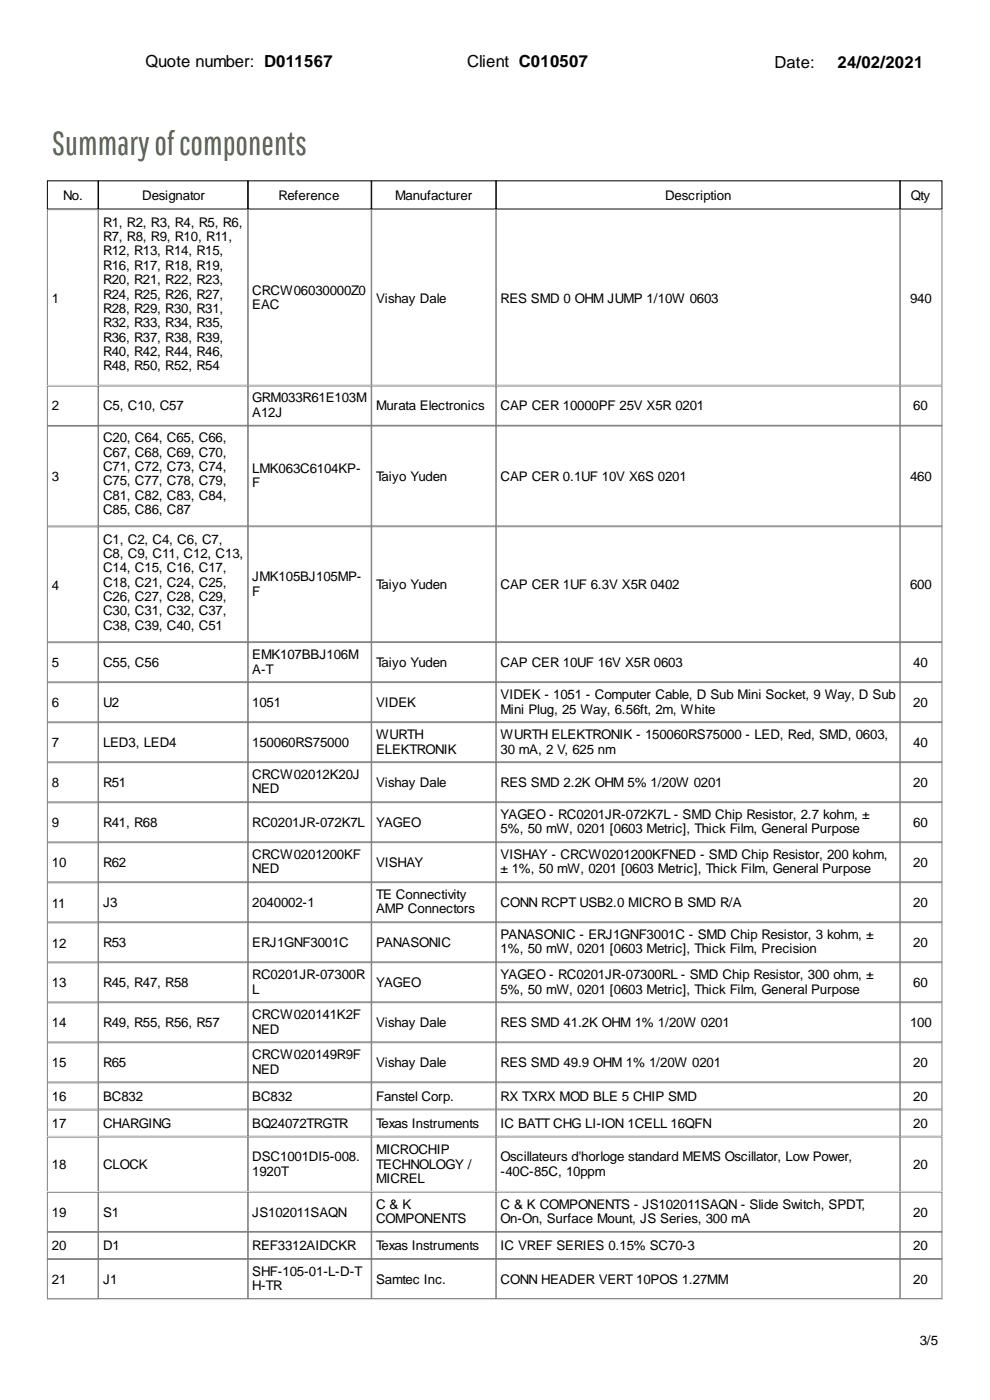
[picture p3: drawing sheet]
<svg xmlns="http://www.w3.org/2000/svg" width="210mm" height="297mm" viewBox="0 0 210 297" stroke-linecap="round" stroke-linejoin="round" font-family="sans-serif">
<defs><g id="words">
<text font-size="7.1" fill="#506c3d" x="11" y="32.9">Summary of components</text>
<g font-size="3.5">
<text x="30.8" y="14.2">Quote number: D011567</text>
<text x="99.1" y="14.2">Client C010507</text>
<text x="164.3" y="14.4">Date:</text>
<text x="177.6" y="14.4">24/02/2021</text>
</g>
<g font-size="2.8">
<text x="13.4" y="42.3">No.</text>
<text x="30.1" y="42.3">Designator</text>
<text x="59.1" y="42.3">Reference</text>
<text x="83.8" y="42.3">Manufacturer</text>
<text x="141.1" y="42.3">Description</text>
<text x="193.2" y="42.3">Qty</text>
<text x="21.9" y="48.1">R1, R2, R3, R4, R5, R6,</text>
<text x="21.9" y="51.1">R7, R8, R9, R10, R11,</text>
<text x="21.9" y="54.2">R12, R13, R14, R15,</text>
<text x="21.9" y="57.2">R16, R17, R18, R19,</text>
<text x="11" y="64.2">1</text>
<text x="21.9" y="60.3">R20, R21, R22, R23,</text>
<text x="21.9" y="63.3">R24, R25, R26, R27,</text>
<text x="53.5" y="62.5">CRCW06030000Z0</text>
<text x="53.5" y="65.5">EAC</text>
<text x="79.8" y="64.2">Vishay Dale</text>
<text x="106.2" y="64.2">RES SMD 0 OHM JUMP 1/10W 0603</text>
<text x="193.1" y="64.2">940</text>
<text x="21.9" y="66.4">R28, R29, R30, R31,</text>
<text x="21.9" y="69.4">R32, R33, R34, R35,</text>
<text x="21.9" y="72.5">R36, R37, R38, R39,</text>
<text x="21.9" y="75.5">R40, R42, R44, R46,</text>
<text x="21.9" y="78.6">R48, R50, R52, R54</text>
<text x="11" y="87">2</text>
<text x="21.9" y="87">C5, C10, C57</text>
<text x="53.5" y="85.4">GRM033R61E103M</text>
<text x="53.5" y="88.4">A12J</text>
<text x="79.8" y="87">Murata Electronics</text>
<text x="106.2" y="87">CAP CER 10000PF 25V X5R 0201</text>
<text x="193.7" y="87">60</text>
<text x="21.9" y="93.8">C20, C64, C65, C66,</text>
<text x="11" y="101.9">3</text>
<text x="21.9" y="96.9">C67, C68, C69, C70,</text>
<text x="21.9" y="99.9">C71, C72, C73, C74,</text>
<text x="53.5" y="100.3">LMK063C6104KP-</text>
<text x="79.8" y="101.9">Taiyo Yuden</text>
<text x="106.2" y="101.9">CAP CER 0.1UF 10V X6S 0201</text>
<text x="193.1" y="101.9">460</text>
<text x="21.9" y="103">C75, C77, C78, C79,</text>
<text x="21.9" y="106">C81, C82, C83, C84,</text>
<text x="53.5" y="103.3">F</text>
<text x="21.9" y="109.1">C85, C86, C87</text>
<text x="21.9" y="115.3">C1, C2, C4, C6, C7,</text>
<text x="21.9" y="118.4">C8, C9, C11, C12, C13,</text>
<text x="11" y="125.1">4</text>
<text x="21.9" y="121.4">C14, C15, C16, C17,</text>
<text x="21.9" y="124.5">C18, C21, C24, C25,</text>
<text x="53.5" y="123.3">JMK105BJ105MP-</text>
<text x="79.8" y="125">Taiyo Yuden</text>
<text x="106.2" y="125">CAP CER 1UF 6.3V X5R 0402</text>
<text x="193.1" y="125">600</text>
<text x="21.9" y="127.5">C26, C27, C28, C29,</text>
<text x="21.9" y="130.6">C30, C31, C32, C37,</text>
<text x="53.5" y="126.3">F</text>
<text x="21.9" y="133.6">C38, C39, C40, C51</text>
<text x="11" y="141.6">5</text>
<text x="21.9" y="141.6">C55, C56</text>
<text x="53.5" y="139.9">EMK107BBJ106M</text>
<text x="53.5" y="142.9">A-T</text>
<text x="79.8" y="141.6">Taiyo Yuden</text>
<text x="106.2" y="141.6">CAP CER 10UF 16V X5R 0603</text>
<text x="193.7" y="141.6">40</text>
<text x="106.2" y="148.3">VIDEK - 1051 - Computer Cable, D Sub Mini Socket, 9 Way, D Sub</text>
<text x="11" y="150">6</text>
<text x="21.9" y="150">U2</text>
<text x="53.5" y="150">1051</text>
<text x="79.8" y="150">VIDEK</text>
<text x="106.2" y="151.4">Mini Plug, 25 Way, 6.56ft, 2m, White</text>
<text x="193.7" y="150">20</text>
<text x="11" y="158.5">7</text>
<text x="21.9" y="158.5">LED3, LED4</text>
<text x="53.5" y="158.5">150060RS75000</text>
<text x="79.8" y="156.8">WURTH</text>
<text x="79.8" y="159.9">ELEKTRONIK</text>
<text x="106.2" y="156.8">WURTH ELEKTRONIK - 150060RS75000 - LED, Red, SMD, 0603,</text>
<text x="106.2" y="159.9">30 mA, 2 V, 625 nm</text>
<text x="193.7" y="158.5">40</text>
<text x="11" y="167">8</text>
<text x="21.9" y="167">R51</text>
<text x="53.5" y="165.3">CRCW02012K20J</text>
<text x="79.8" y="167">Vishay Dale</text>
<text x="106.2" y="167">RES SMD 2.2K OHM 5% 1/20W 0201</text>
<text x="193.7" y="167">20</text>
<text x="53.5" y="168.3">NED</text>
<text x="106.2" y="173.7">YAGEO - RC0201JR-072K7L - SMD Chip Resistor, 2.7 kohm, ±</text>
<text x="11" y="175.4">9</text>
<text x="21.9" y="175.4">R41, R68</text>
<text x="53.5" y="175.4">RC0201JR-072K7L</text>
<text x="79.8" y="175.4">YAGEO</text>
<text x="106.2" y="176.8">5%, 50 mW, 0201 [0603 Metric], Thick Film, General Purpose</text>
<text x="193.7" y="175.4">60</text>
<text x="11" y="183.9">10</text>
<text x="21.9" y="183.9">R62</text>
<text x="53.5" y="182.2">CRCW0201200KF</text>
<text x="53.5" y="185.3">NED</text>
<text x="79.8" y="183.9">VISHAY</text>
<text x="106.2" y="182.2">VISHAY - CRCW0201200KFNED - SMD Chip Resistor, 200 kohm,</text>
<text x="106.2" y="185.3">± 1%, 50 mW, 0201 [0603 Metric], Thick Film, General Purpose</text>
<text x="193.7" y="183.9">20</text>
<text x="79.8" y="190.7">TE Connectivity</text>
<text x="11" y="192.5">11</text>
<text x="21.9" y="192.4">J3</text>
<text x="53.5" y="192.4">2040002-1</text>
<text x="79.8" y="193.7">AMP Connectors</text>
<text x="106.2" y="192.4">CONN RCPT USB2.0 MICRO B SMD R/A</text>
<text x="193.7" y="192.4">20</text>
<text x="11" y="201">12</text>
<text x="21.9" y="200.8">R53</text>
<text x="53.5" y="200.8">ERJ1GNF3001C</text>
<text x="79.8" y="200.8">PANASONIC</text>
<text x="106.2" y="199.1">PANASONIC - ERJ1GNF3001C - SMD Chip Resistor, 3 kohm, ±</text>
<text x="106.2" y="202.2">1%, 50 mW, 0201 [0603 Metric], Thick Film, Precision</text>
<text x="193.7" y="200.8">20</text>
<text x="11" y="209.5">13</text>
<text x="21.9" y="209.5">R45, R47, R58</text>
<text x="53.5" y="207.8">RC0201JR-07300R</text>
<text x="79.8" y="209.5">YAGEO</text>
<text x="106.2" y="207.8">YAGEO - RC0201JR-07300RL - SMD Chip Resistor, 300 ohm, ±</text>
<text x="193.7" y="209.5">60</text>
<text x="53.5" y="210.8">L</text>
<text x="106.2" y="210.8">5%, 50 mW, 0201 [0603 Metric], Thick Film, General Purpose</text>
<text x="11" y="217.9">14</text>
<text x="21.9" y="217.9">R49, R55, R56, R57</text>
<text x="53.5" y="216.2">CRCW020141K2F</text>
<text x="53.5" y="219.3">NED</text>
<text x="79.8" y="217.9">Vishay Dale</text>
<text x="106.2" y="217.9">RES SMD 41.2K OHM 1% 1/20W 0201</text>
<text x="193.1" y="217.9">100</text>
<text x="11" y="226.4">15</text>
<text x="21.9" y="226.4">R65</text>
<text x="53.5" y="224.7">CRCW020149R9F</text>
<text x="53.5" y="227.8">NED</text>
<text x="79.8" y="226.4">Vishay Dale</text>
<text x="106.2" y="226.4">RES SMD 49.9 OHM 1% 1/20W 0201</text>
<text x="193.7" y="226.4">20</text>
<text x="11" y="233.5">16</text>
<text x="21.9" y="233.5">BC832</text>
<text x="53.5" y="233.5">BC832</text>
<text x="79.8" y="233.5">Fanstel Corp.</text>
<text x="106.2" y="233.5">RX TXRX MOD BLE 5 CHIP SMD</text>
<text x="193.7" y="233.5">20</text>
<text x="11" y="239.3">17</text>
<text x="21.9" y="239.3">CHARGING</text>
<text x="53.5" y="239.3">BQ24072TRGTR</text>
<text x="79.8" y="239.3">Texas Instruments</text>
<text x="106.2" y="239.3">IC BATT CHG LI-ION 1CELL 16QFN</text>
<text x="193.7" y="239.3">20</text>
<text x="79.8" y="244.9">MICROCHIP</text>
<text x="11" y="248.1">18</text>
<text x="21.9" y="248.1">CLOCK</text>
<text x="53.5" y="246.4">DSC1001DI5-008.</text>
<text x="53.5" y="249.4">1920T</text>
<text x="79.8" y="247.9">TECHNOLOGY /</text>
<text x="79.8" y="251">MICREL</text>
<text x="106.2" y="246.4">Oscillateurs d'horloge standard MEMS Oscillator, Low Power,</text>
<text x="106.2" y="249.4">-40C-85C, 10ppm</text>
<text x="193.7" y="248.1">20</text>
<text x="79.8" y="256.4">C &amp; K</text>
<text x="106.2" y="256.4">C &amp; K COMPONENTS - JS102011SAQN - Slide Switch, SPDT,</text>
<text x="11" y="258.1">19</text>
<text x="21.9" y="258.1">S1</text>
<text x="53.5" y="258.1">JS102011SAQN</text>
<text x="79.8" y="259.4">COMPONENTS</text>
<text x="106.2" y="259.4">On-On, Surface Mount, JS Series, 300 mA</text>
<text x="193.7" y="258.1">20</text>
<text x="11" y="265.2">20</text>
<text x="21.9" y="265.2">D1</text>
<text x="53.5" y="265.2">REF3312AIDCKR</text>
<text x="79.8" y="265.2">Texas Instruments</text>
<text x="106.2" y="265.2">IC VREF SERIES 0.15% SC70-3</text>
<text x="193.7" y="265.2">20</text>
<text x="11" y="272.3">21</text>
<text x="21.9" y="272.3">J1</text>
<text x="53.5" y="270.6">SHF-105-01-L-D-T</text>
<text x="53.5" y="273.7">H-TR</text>
<text x="79.8" y="272.3">Samtec Inc.</text>
<text x="106.2" y="272.3">CONN HEADER VERT 10POS 1.27MM</text>
<text x="193.7" y="272.3">20</text>
<text x="195.1" y="285.3">3/5</text>
</g>
</g></defs>
<path d="M10 38.4h10.8v5.9h-10.8zM20.9 38.4h31.6v5.9h-31.6zM52.6 38.4h26.1v5.9h-26.1zM78.8 38.4h26.4v5.9h-26.4zM105.2 38.4h85.7v5.9h-85.7zM190.9 38.4h8.9v5.9h-8.9z" fill="none" stroke="#000" stroke-width=".21"/>
<path d="M10 44.4h190v37.4h-190z" fill="#fff"/>
<path d="M10 81.8h190" fill="none" stroke="#c0c0c0" stroke-width=".21"/>
<path d="M10 44.5h10.8v37.3h-10.8zM20.9 44.4h31.6v37.3h-31.6zM52.6 44.4h26.1v37.3h-26.1zM78.8 44.4h26.4v37.3h-26.4zM105.2 44.4h85.7v37.3h-85.7zM190.9 44.4h8.9v37.3h-8.9z" fill="none" stroke="#808080" stroke-width=".21"/>
<path d="M10 81.8h190v8.5h-190z" fill="#fff"/>
<path d="M10 90.3h190" fill="none" stroke="#c0c0c0" stroke-width=".21"/>
<path d="M10 81.9h10.8v8.4h-10.8zM20.9 81.9h31.6v8.3h-31.6zM52.6 81.9h26.1v8.3h-26.1zM78.8 81.9h26.4v8.3h-26.4zM105.2 81.9h85.7v8.3h-85.7zM190.9 81.9h8.9v8.3h-8.9z" fill="none" stroke="#808080" stroke-width=".21"/>
<path d="M10 90.3h190v21.4h-190z" fill="#fff"/>
<path d="M10 111.6h190" fill="none" stroke="#c0c0c0" stroke-width=".21"/>
<path d="M10 90.4h10.8v21.2h-10.8zM20.9 90.4h31.6v21.2h-31.6zM52.6 90.4h26.1v21.2h-26.1zM78.8 90.4h26.4v21.2h-26.4zM105.2 90.4h85.7v21.2h-85.7zM190.9 90.4h8.9v21.2h-8.9z" fill="none" stroke="#808080" stroke-width=".21"/>
<path d="M10 111.7h190v24.6h-190z" fill="#fff"/>
<path d="M10 136.2h190" fill="none" stroke="#c0c0c0" stroke-width=".21"/>
<path d="M10 111.8h10.8v24.4h-10.8zM20.9 111.7h31.6v24.5h-31.6zM52.6 111.7h26.1v24.5h-26.1zM78.8 111.7h26.4v24.5h-26.4zM105.2 111.7h85.7v24.5h-85.7zM190.9 111.7h8.9v24.5h-8.9z" fill="none" stroke="#808080" stroke-width=".21"/>
<path d="M10 136.3h190v8.5h-190z" fill="#fff"/>
<path d="M10 144.7h190" fill="none" stroke="#c0c0c0" stroke-width=".21"/>
<path d="M10 136.3h10.8v8.4h-10.8zM20.9 136.3h31.6v8.3h-31.6zM52.6 136.3h26.1v8.3h-26.1zM78.8 136.3h26.4v8.3h-26.4zM105.2 136.3h85.7v8.3h-85.7zM190.9 136.3h8.9v8.3h-8.9z" fill="none" stroke="#808080" stroke-width=".21"/>
<path d="M10 144.8h190v8.4h-190z" fill="#fff"/>
<path d="M10 153.2h190" fill="none" stroke="#c0c0c0" stroke-width=".21"/>
<path d="M10 144.8h10.8v8.4h-10.8zM20.9 144.8h31.6v8.3h-31.6zM52.6 144.8h26.1v8.3h-26.1zM78.8 144.8h26.4v8.3h-26.4zM105.2 144.8h85.7v8.3h-85.7zM190.9 144.8h8.9v8.3h-8.9z" fill="none" stroke="#808080" stroke-width=".21"/>
<path d="M10 153.2h190v8.5h-190z" fill="#fff"/>
<path d="M10 161.7h190" fill="none" stroke="#c0c0c0" stroke-width=".21"/>
<path d="M10 153.3h10.8v8.4h-10.8zM20.9 153.3h31.6v8.3h-31.6zM52.6 153.3h26.1v8.3h-26.1zM78.8 153.3h26.4v8.3h-26.4zM105.2 153.3h85.7v8.3h-85.7zM190.9 153.3h8.9v8.3h-8.9z" fill="none" stroke="#808080" stroke-width=".21"/>
<path d="M10 161.7h190v8.5h-190z" fill="#fff"/>
<path d="M10 170.2h190" fill="none" stroke="#c0c0c0" stroke-width=".21"/>
<path d="M10 161.8h10.8v8.3h-10.8zM20.9 161.8h31.6v8.3h-31.6zM52.6 161.8h26.1v8.3h-26.1zM78.8 161.8h26.4v8.3h-26.4zM105.2 161.8h85.7v8.3h-85.7zM190.9 161.8h8.9v8.3h-8.9z" fill="none" stroke="#808080" stroke-width=".21"/>
<path d="M10 170.2h190v8.5h-190z" fill="#fff"/>
<path d="M10 178.7h190" fill="none" stroke="#c0c0c0" stroke-width=".21"/>
<path d="M10 170.3h10.8v8.3h-10.8zM20.9 170.3h31.6v8.3h-31.6zM52.6 170.3h26.1v8.3h-26.1zM78.8 170.3h26.4v8.3h-26.4zM105.2 170.3h85.7v8.3h-85.7zM190.9 170.3h8.9v8.3h-8.9z" fill="none" stroke="#808080" stroke-width=".21"/>
<path d="M10 178.7h190v8.5h-190z" fill="#fff"/>
<path d="M10 187.1h190" fill="none" stroke="#c0c0c0" stroke-width=".21"/>
<path d="M10 178.8h10.8v8.3h-10.8zM20.9 178.8h31.6v8.3h-31.6zM52.6 178.8h26.1v8.3h-26.1zM78.8 178.8h26.4v8.3h-26.4zM105.2 178.8h85.7v8.3h-85.7zM190.9 178.8h8.9v8.3h-8.9z" fill="none" stroke="#808080" stroke-width=".21"/>
<path d="M10 187.2h190v8.5h-190z" fill="#fff"/>
<path d="M10 195.6h190" fill="none" stroke="#c0c0c0" stroke-width=".21"/>
<path d="M10 187.3h10.8v8.3h-10.8zM20.9 187.2h31.6v8.4h-31.6zM52.6 187.2h26.1v8.4h-26.1zM78.8 187.2h26.4v8.4h-26.4zM105.2 187.2h85.7v8.4h-85.7zM190.9 187.2h8.9v8.4h-8.9z" fill="none" stroke="#808080" stroke-width=".21"/>
<path d="M10 195.7h190v8.5h-190z" fill="#fff"/>
<path d="M10 204.1h190" fill="none" stroke="#c0c0c0" stroke-width=".21"/>
<path d="M10 195.8h10.8v8.3h-10.8zM20.9 195.7h31.6v8.4h-31.6zM52.6 195.7h26.1v8.4h-26.1zM78.8 195.7h26.4v8.4h-26.4zM105.2 195.7h85.7v8.4h-85.7zM190.9 195.7h8.9v8.4h-8.9z" fill="none" stroke="#808080" stroke-width=".21"/>
<path d="M10 204.2h190v8.5h-190z" fill="#fff"/>
<path d="M10 212.6h190" fill="none" stroke="#c0c0c0" stroke-width=".21"/>
<path d="M10 204.3h10.8v8.3h-10.8zM20.9 204.2h31.6v8.4h-31.6zM52.6 204.2h26.1v8.4h-26.1zM78.8 204.2h26.4v8.4h-26.4zM105.2 204.2h85.7v8.4h-85.7zM190.9 204.2h8.9v8.4h-8.9z" fill="none" stroke="#808080" stroke-width=".21"/>
<path d="M10 212.7h190v8.4h-190z" fill="#fff"/>
<path d="M10 221.1h190" fill="none" stroke="#c0c0c0" stroke-width=".21"/>
<path d="M10 212.7h10.8v8.4h-10.8zM20.9 212.7h31.6v8.3h-31.6zM52.6 212.7h26.1v8.3h-26.1zM78.8 212.7h26.4v8.3h-26.4zM105.2 212.7h85.7v8.3h-85.7zM190.9 212.7h8.9v8.3h-8.9z" fill="none" stroke="#808080" stroke-width=".21"/>
<path d="M10 221.1h190v8.5h-190z" fill="#fff"/>
<path d="M10 229.6h190" fill="none" stroke="#c0c0c0" stroke-width=".21"/>
<path d="M10 221.2h10.8v8.4h-10.8zM20.9 221.2h31.6v8.3h-31.6zM52.6 221.2h26.1v8.3h-26.1zM78.8 221.2h26.4v8.3h-26.4zM105.2 221.2h85.7v8.3h-85.7zM190.9 221.2h8.9v8.3h-8.9z" fill="none" stroke="#808080" stroke-width=".21"/>
<path d="M10 229.6h190v5.8h-190z" fill="#fff"/>
<path d="M10 235.3h190" fill="none" stroke="#c0c0c0" stroke-width=".21"/>
<path d="M10 229.7h10.8v5.6h-10.8zM20.9 229.7h31.6v5.6h-31.6zM52.6 229.7h26.1v5.6h-26.1zM78.8 229.7h26.4v5.6h-26.4zM105.2 229.7h85.7v5.6h-85.7zM190.9 229.7h8.9v5.6h-8.9z" fill="none" stroke="#808080" stroke-width=".21"/>
<path d="M10 235.4h190v5.8h-190z" fill="#fff"/>
<path d="M10 241.1h190" fill="none" stroke="#c0c0c0" stroke-width=".21"/>
<path d="M10 235.5h10.8v5.6h-10.8zM20.9 235.4h31.6v5.6h-31.6zM52.6 235.4h26.1v5.6h-26.1zM78.8 235.4h26.4v5.6h-26.4zM105.2 235.4h85.7v5.6h-85.7zM190.9 235.4h8.9v5.6h-8.9z" fill="none" stroke="#808080" stroke-width=".21"/>
<path d="M10 241.2h190v11.7h-190z" fill="#fff"/>
<path d="M10 252.8h190" fill="none" stroke="#c0c0c0" stroke-width=".21"/>
<path d="M10 241.2h10.8v11.6h-10.8zM20.9 241.2h31.6v11.6h-31.6zM52.6 241.2h26.1v11.6h-26.1zM78.8 241.2h26.4v11.6h-26.4zM105.2 241.2h85.7v11.6h-85.7zM190.9 241.2h8.9v11.6h-8.9z" fill="none" stroke="#808080" stroke-width=".21"/>
<path d="M10 252.9h190v8.4h-190z" fill="#fff"/>
<path d="M10 261.3h190" fill="none" stroke="#c0c0c0" stroke-width=".21"/>
<path d="M10 252.9h10.8v8.4h-10.8zM20.9 252.9h31.6v8.3h-31.6zM52.6 252.9h26.1v8.3h-26.1zM78.8 252.9h26.4v8.3h-26.4zM105.2 252.9h85.7v8.3h-85.7zM190.9 252.9h8.9v8.3h-8.9z" fill="none" stroke="#808080" stroke-width=".21"/>
<path d="M10 261.3h190v5.8h-190z" fill="#fff"/>
<path d="M10 267.1h190" fill="none" stroke="#c0c0c0" stroke-width=".21"/>
<path d="M10 261.4h10.8v5.6h-10.8zM20.9 261.4h31.6v5.6h-31.6zM52.6 261.4h26.1v5.6h-26.1zM78.8 261.4h26.4v5.6h-26.4zM105.2 261.4h85.7v5.6h-85.7zM190.9 261.4h8.9v5.6h-8.9z" fill="none" stroke="#808080" stroke-width=".21"/>
<path d="M10 267.1h190v8.5h-190z" fill="#fff"/>
<path d="M10 275.5h190" fill="none" stroke="#c0c0c0" stroke-width=".21"/>
<path d="M10 267.2h10.8v8.3h-10.8zM20.9 267.2h31.6v8.3h-31.6zM52.6 267.2h26.1v8.3h-26.1zM78.8 267.2h26.4v8.3h-26.4zM105.2 267.2h85.7v8.3h-85.7zM190.9 267.2h8.9v8.3h-8.9z" fill="none" stroke="#808080" stroke-width=".21"/>
<use href="#words"/>
</svg>
